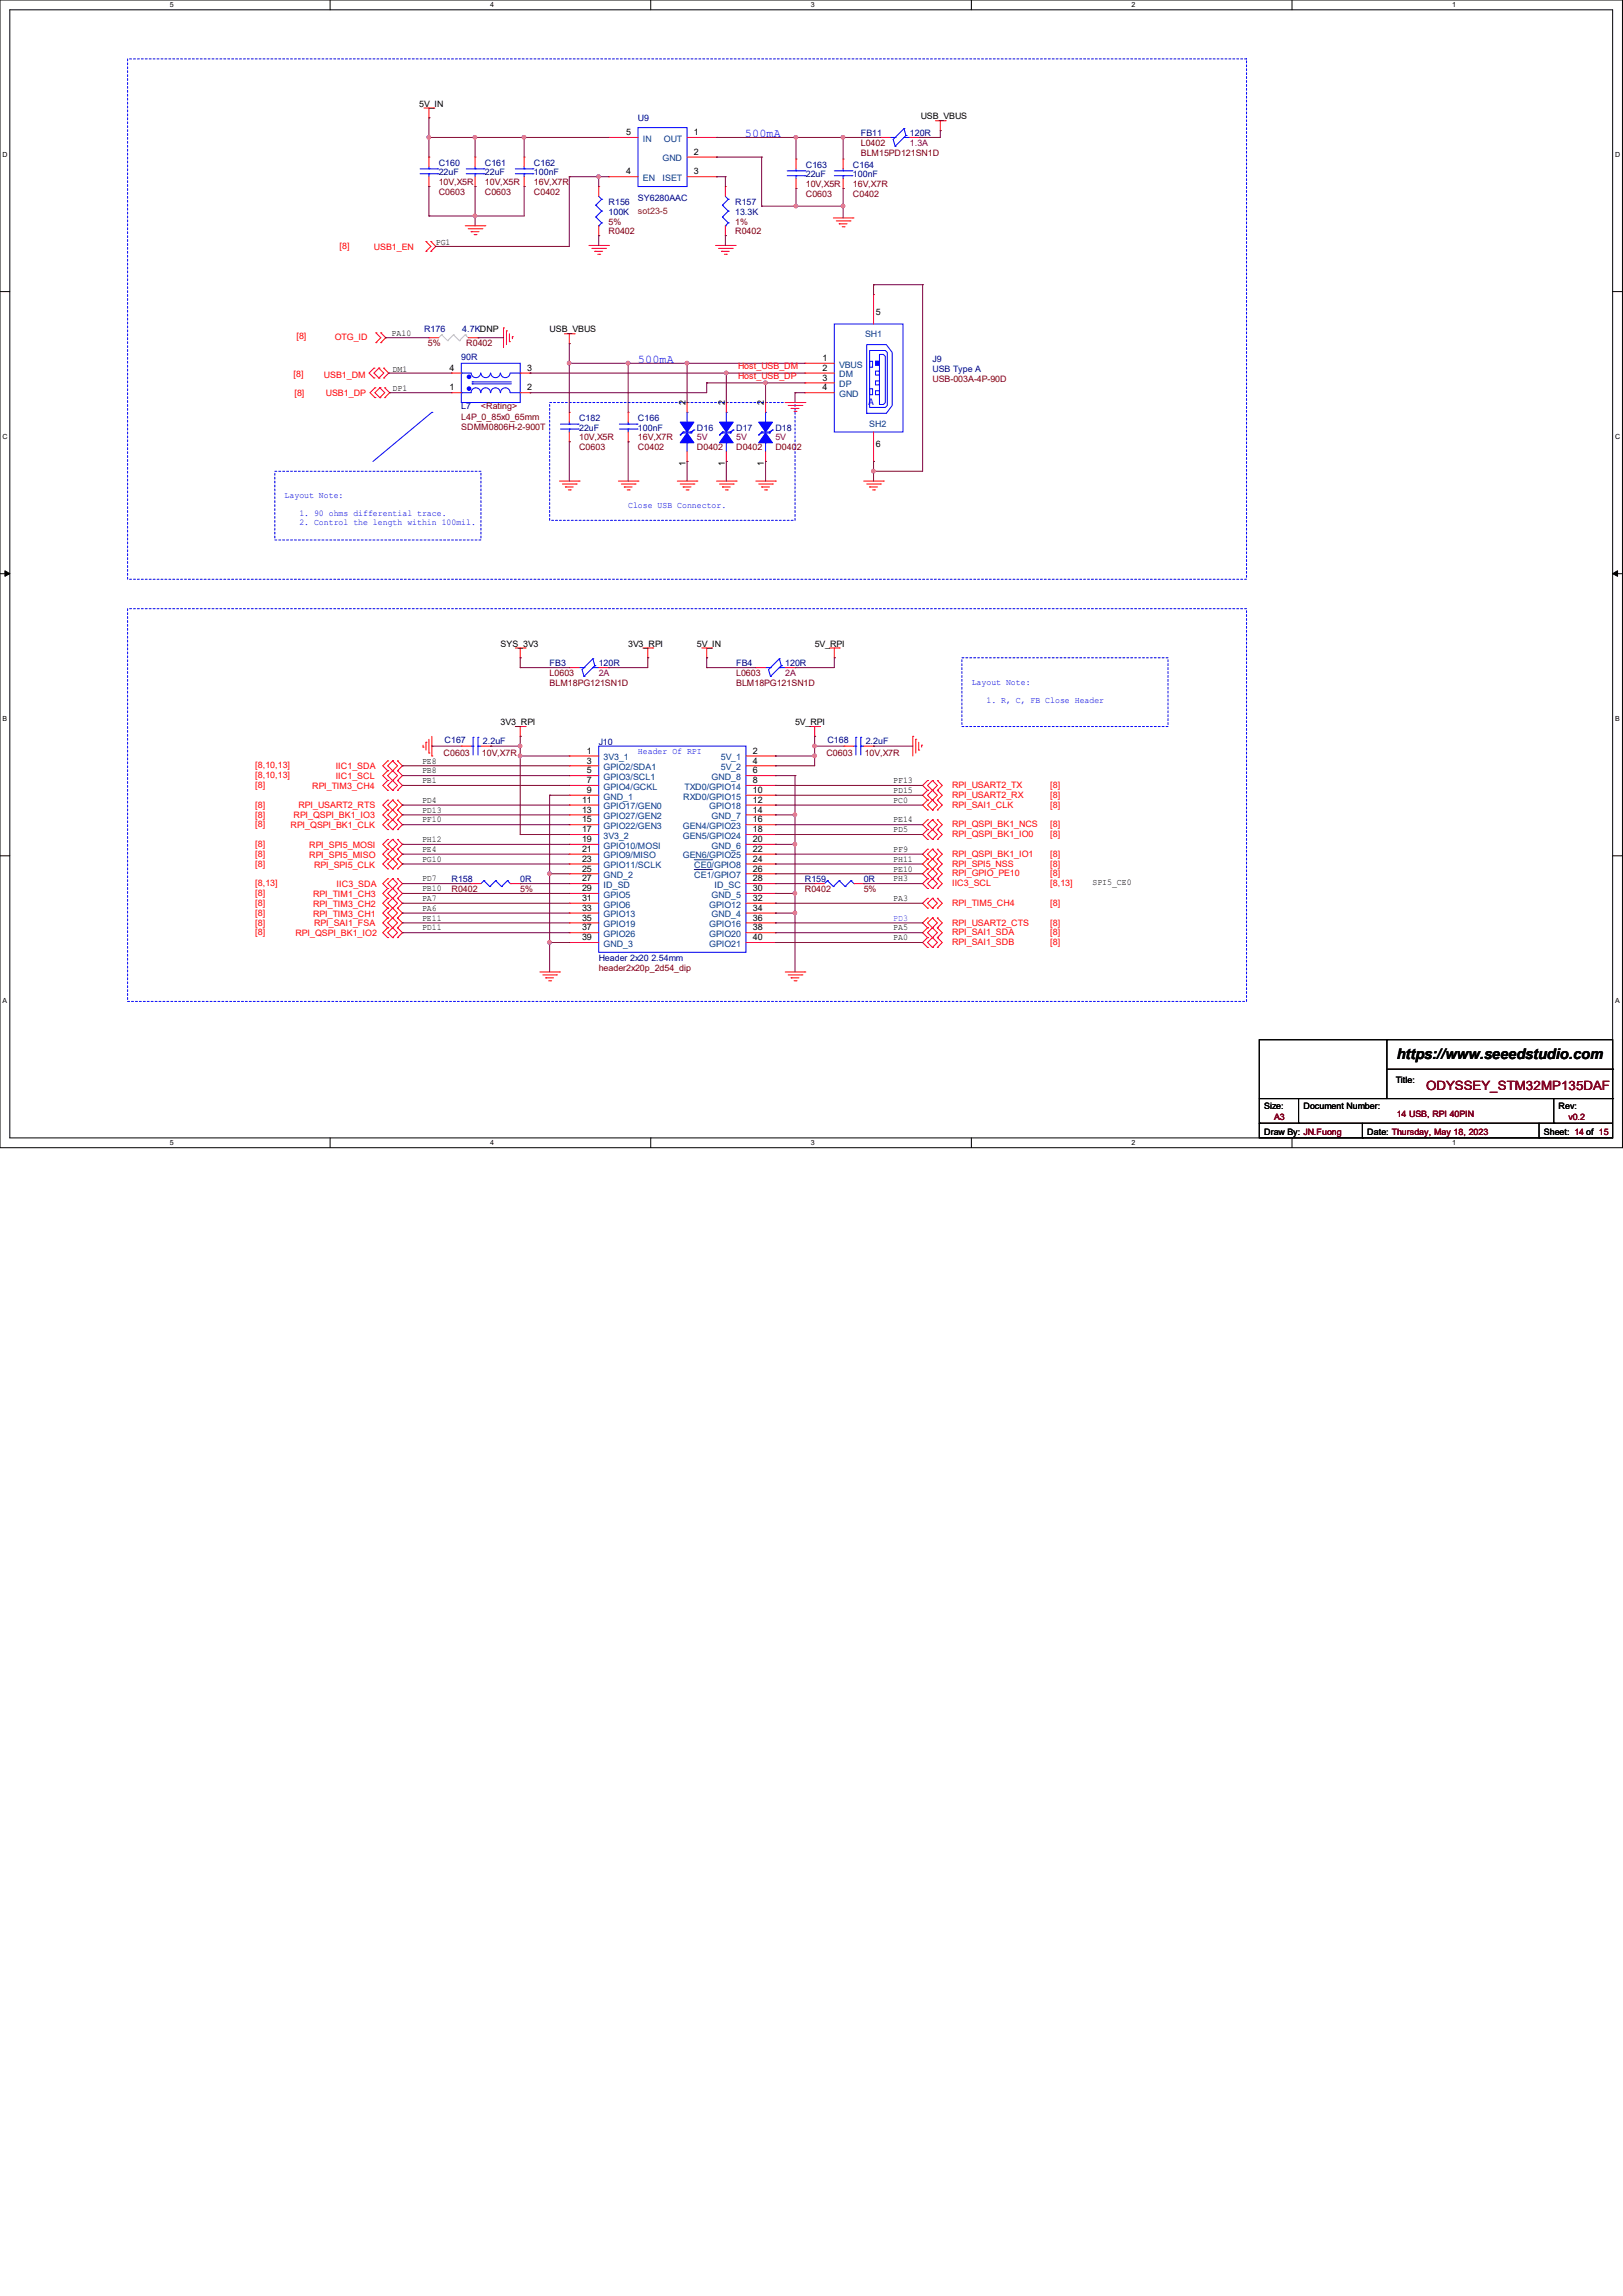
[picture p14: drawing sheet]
<svg xmlns="http://www.w3.org/2000/svg" width="210mm" height="297mm" viewBox="0 0 210 297" stroke-linecap="round" stroke-linejoin="round" font-family="sans-serif">
<defs><g id="words">
<text font-size="1.9" x="180.7" y="137">https://www.seeedstudio.com</text>
<text font-size="1.7" fill="#800000" x="184.5" y="141.1">ODYSSEY_STM32MP135DAF</text>
<g font-size="1.5" fill="#00f">
<text x="96.4" y="17.7">500mA</text>
<text x="82.5" y="46.9">500mA</text>
</g>
<g font-size="1.1">
<text x="54.2" y="13.8">5V_IN</text>
<text x="81" y="17.5">5</text>
<text x="89.8" y="17.5">1</text>
<text x="119.1" y="15.5">USB_VBUS</text>
<text x="81" y="22.6">4</text>
<text x="89.8" y="20">2</text>
<text x="89.8" y="22.6">3</text>
<text x="56.4" y="31.7">PG1</text>
<text x="113.3" y="40.8">5</text>
<text x="50.7" y="43.5">PA10</text>
<text x="58.2" y="48">4</text>
<text x="68.2" y="48">3</text>
<text x="71.1" y="43">USB_VBUS</text>
<text x="106.4" y="46.7">1</text>
<text x="106.4" y="48">2</text>
<text x="50.8" y="48.1">DM1</text>
<text x="50.8" y="50.6">DP1</text>
<text x="58.2" y="50.5">1</text>
<text x="68.2" y="50.5">2</text>
<text x="88.7" y="52.5" transform="rotate(-90 88.7 52.5)">2</text>
<text x="93.8" y="52.5" transform="rotate(-90 93.8 52.5)">2</text>
<text x="98.8" y="52.5" transform="rotate(-90 98.8 52.5)">2</text>
<text x="106.4" y="49.2">3</text>
<text x="106.4" y="50.5">4</text>
<text x="113.3" y="57.9">6</text>
<text x="88.7" y="60.3" transform="rotate(-90 88.7 60.3)">1</text>
<text x="93.8" y="60.3" transform="rotate(-90 93.8 60.3)">1</text>
<text x="98.8" y="60.3" transform="rotate(-90 98.8 60.3)">1</text>
<text x="64.8" y="83.7">SYS_3V3</text>
<text x="81.3" y="83.7">3V3_RPI</text>
<text x="90.2" y="83.7">5V_IN</text>
<text x="105.4" y="83.7">5V_RPI</text>
<text x="64.8" y="93.8">3V3_RPI</text>
<text x="102.9" y="93.8">5V_RPI</text>
<text x="54.6" y="98.8">PE8</text>
<text x="54.6" y="100">PB8</text>
<text x="54.6" y="101.3">PB1</text>
<text x="75.9" y="97.5">1</text>
<text x="75.9" y="98.8">3</text>
<text x="75.9" y="100">5</text>
<text x="75.9" y="101.3">7</text>
<text x="97.4" y="97.5">2</text>
<text x="97.4" y="98.8">4</text>
<text x="97.4" y="100">6</text>
<text x="97.4" y="101.3">8</text>
<text x="115.6" y="101.3">PF13</text>
<text x="54.6" y="103.8">PD4</text>
<text x="54.6" y="105.1">PD13</text>
<text x="54.6" y="106.4">PF10</text>
<text x="75.3" y="103.8">11</text>
<text x="75.3" y="105.1">13</text>
<text x="75.3" y="106.4">15</text>
<text x="75.3" y="107.7">17</text>
<text x="75.9" y="102.6">9</text>
<text x="97.4" y="102.6">10</text>
<text x="97.4" y="103.8">12</text>
<text x="97.4" y="105.1">14</text>
<text x="97.4" y="106.4">16</text>
<text x="97.4" y="107.7">18</text>
<text x="115.6" y="107.7">PD5</text>
<text x="115.6" y="106.4">PE14</text>
<text x="115.6" y="103.8">PC0</text>
<text x="115.6" y="102.6">PD15</text>
<text x="54.6" y="110.2">PE4</text>
<text x="54.6" y="108.9">PH12</text>
<text x="54.6" y="111.5">PG10</text>
<text x="75.3" y="108.9">19</text>
<text x="75.3" y="110.2">21</text>
<text x="75.3" y="111.5">23</text>
<text x="75.3" y="112.7">25</text>
<text x="97.4" y="108.9">20</text>
<text x="97.4" y="110.2">22</text>
<text x="97.4" y="111.5">24</text>
<text x="97.4" y="112.7">26</text>
<text x="115.6" y="110.2">PF9</text>
<text x="115.6" y="111.5">PH11</text>
<text x="115.6" y="112.7">PE10</text>
<text x="54.6" y="119.1">PE11</text>
<text x="54.6" y="114">PD7</text>
<text x="54.6" y="115.3">PB10</text>
<text x="54.6" y="116.5">PA7</text>
<text x="54.6" y="117.8">PA6</text>
<text x="75.3" y="114">27</text>
<text x="75.3" y="115.3">29</text>
<text x="75.3" y="116.5">31</text>
<text x="75.3" y="117.8">33</text>
<text x="75.3" y="119.1">35</text>
<text x="97.4" y="114">28</text>
<text x="97.4" y="115.3">30</text>
<text x="97.4" y="116.5">32</text>
<text x="97.4" y="117.8">34</text>
<text x="97.4" y="119.1">36</text>
<text x="115.6" y="114">PH3</text>
<text x="115.6" y="116.5">PA3</text>
<text x="141.4" y="114.5">SPI5_CE0</text>
<text x="54.6" y="120.4">PD11</text>
<text x="75.3" y="120.4">37</text>
<text x="75.3" y="121.6">39</text>
<text x="97.4" y="120.4">38</text>
<text x="97.4" y="121.6">40</text>
<text x="115.6" y="120.4">PA5</text>
<text x="115.6" y="121.6">PA0</text>
<text x="163.6" y="143.5">Size:</text>
<text x="168.7" y="143.5">Document Number:</text>
<text x="180.6" y="140">Title:</text>
<text x="201.7" y="143.5">Rev:</text>
<text x="163.6" y="146.8">Draw By: JN.Fuong</text>
<text x="176.9" y="146.8">Date: Thursday, May 18, 2023</text>
<text x="199.8" y="146.8">Sheet: 14 of 15</text>
</g>
<g font-size="1.1" fill="#000080">
<text x="82.5" y="15.7">U9</text>
<text x="111.4" y="17.6">FB11</text>
<text x="117.7" y="17.6">120R</text>
<text x="56.8" y="21.4">C160</text>
<text x="56.8" y="22.7">22uF</text>
<text x="62.7" y="21.4">C161</text>
<text x="62.7" y="22.7">22uF</text>
<text x="69.1" y="21.4">C162</text>
<text x="69.1" y="22.7">100nF</text>
<text x="104.3" y="21.7">C163</text>
<text x="104.3" y="22.9">22uF</text>
<text x="110.4" y="21.7">C164</text>
<text x="110.4" y="22.9">100nF</text>
<text x="78.7" y="26.5">R156</text>
<text x="78.7" y="27.8">100K</text>
<text x="82.5" y="26">SY6280AAC</text>
<text x="95.1" y="26.5">R157</text>
<text x="95.1" y="27.8">13.3K</text>
<text x="54.9" y="43">R176</text>
<text x="59.7" y="46.6">90R</text>
<text x="59.8" y="43">4.7KDNP</text>
<text x="120.6" y="46.8">J9</text>
<text x="59.7" y="52.9">L7</text>
<text x="120.6" y="48.1">USB Type A</text>
<text x="74.9" y="54.4">C182</text>
<text x="74.9" y="55.7">22uF</text>
<text x="82.5" y="54.4">C166</text>
<text x="82.5" y="55.7">100nF</text>
<text x="90.2" y="55.7">D16</text>
<text x="95.2" y="55.7">D17</text>
<text x="100.3" y="55.7">D18</text>
<text x="71.1" y="86.2">FB3</text>
<text x="77.5" y="86.2">120R</text>
<text x="95.2" y="86.2">FB4</text>
<text x="101.6" y="86.2">120R</text>
<text x="57.5" y="96.1">C167</text>
<text x="62.5" y="96.2">2.2uF</text>
<text x="77.5" y="96.4">J10</text>
<text x="107.1" y="96.1">C168</text>
<text x="112" y="96.2">2.2uF</text>
<text x="58.4" y="114.1">R158</text>
<text x="67.3" y="114.1">0R</text>
<text x="104.1" y="114.1">R159</text>
<text x="111.8" y="114.1">0R</text>
<text x="77.5" y="124.3">Header 2x20</text>
<text x="84.3" y="124.3">2.54mm</text>
</g>
<g font-size="1.1" fill="#800000">
<text x="56.8" y="24">10V,X5R</text>
<text x="62.7" y="24">10V,X5R</text>
<text x="69.1" y="24">16V,X7R</text>
<text x="111.4" y="18.9">L0402</text>
<text x="111.4" y="20.2">BLM15PD121SN1D</text>
<text x="56.8" y="25.2">C0603</text>
<text x="62.7" y="25.2">C0603</text>
<text x="69.1" y="25.2">C0402</text>
<text x="78.7" y="29">5%</text>
<text x="95.1" y="29">1%</text>
<text x="104.3" y="25.5">C0603</text>
<text x="104.3" y="24.2">10V,X5R</text>
<text x="110.4" y="25.5">C0402</text>
<text x="110.4" y="24.2">16V,X7R</text>
<text x="78.7" y="30.3">R0402</text>
<text x="95.1" y="30.3">R0402</text>
<text x="55.4" y="44.8">5%</text>
<text x="60.3" y="44.8">R0402</text>
<text x="62.2" y="52.9">&lt;Rating&gt;</text>
<text x="120.6" y="49.4">USB-003A-4P-90D</text>
<text x="59.7" y="54.3">L4P_0_85x0_65mm</text>
<text x="59.7" y="55.6">SDMM0806H-2-900T</text>
<text x="74.9" y="58.3">C0603</text>
<text x="74.9" y="57">10V,X5R</text>
<text x="82.5" y="58.3">C0402</text>
<text x="82.5" y="57">16V,X7R</text>
<text x="90.2" y="58.3">D0402</text>
<text x="95.2" y="58.3">D0402</text>
<text x="100.3" y="58.3">D040</text>
<text x="103.1" y="58.3">2</text>
<text x="71.1" y="87.5">L0603</text>
<text x="71.1" y="88.7">BLM18PG121SN1D</text>
<text x="95.2" y="87.5">L0603</text>
<text x="95.2" y="88.7">BLM18PG121SN1D</text>
<text x="57.4" y="97.7">C0603</text>
<text x="62.4" y="97.7">10V,X7R</text>
<text x="106.9" y="97.7">C0603</text>
<text x="111.9" y="97.7">10V,X7R</text>
<text x="58.4" y="115.4">R0402</text>
<text x="67.3" y="115.4">5%</text>
<text x="104.1" y="115.4">R0402</text>
<text x="111.8" y="115.4">5%</text>
<text x="77.5" y="125.6">header2x20p_2d54_dip</text>
<text x="164.8" y="144.9">A3</text>
<text x="180.7" y="144.5">14 USB, RPI 40PIN</text>
<text x="202.9" y="144.9">v0.2</text>
</g>
<g font-size="1.1" fill="#004080">
<text x="83.2" y="23.4">EN</text>
<text x="83.2" y="18.3">IN</text>
<text x="85.7" y="20.9">GND</text>
<text x="85.7" y="23.4">ISET</text>
<text x="85.9" y="18.3">OUT</text>
<text x="108.6" y="47.5">VBUS</text>
<text x="111.9" y="43.6">SH1</text>
<text x="108.6" y="48.8">DM</text>
<text x="108.6" y="50.1">DP</text>
<text x="108.6" y="51.4">GND</text>
<text x="112.5" y="55.3">SH2</text>
<text x="78.1" y="98.3">3V3_1</text>
<text x="78.1" y="99.6">GPIO2/SDA1</text>
<text x="78.1" y="100.9">GPIO3/SCL1</text>
<text x="92.1" y="100.9">GND_8</text>
<text x="93.3" y="98.3">5V_1</text>
<text x="93.3" y="99.6">5V_2</text>
<text x="78.1" y="102.2">GPIO4/GCKL</text>
<text x="78.1" y="103.4">GND_1</text>
<text x="78.1" y="104.7">GPIO17/GEN0</text>
<text x="78.1" y="106">GPIO27/GEN2</text>
<text x="78.1" y="107.2">GPIO22/GEN3</text>
<text x="88.3" y="107.2">GEN4/GPIO23</text>
<text x="88.4" y="103.4">RXD0/GPIO15</text>
<text x="88.6" y="102.2">TXD0/GPIO14</text>
<text x="91.8" y="104.7">GPIO18</text>
<text x="92.1" y="106">GND_7</text>
<text x="78.1" y="108.5">3V3_2</text>
<text x="78.1" y="109.8">GPIO10/MOSI</text>
<text x="78.1" y="111">GPIO9/MISO</text>
<text x="78.1" y="112.3">GPIO11/SCLK</text>
<text x="78.1" y="113.6">GND_2</text>
<text x="88.3" y="108.5">GEN5/GPIO24</text>
<text x="88.3" y="111">GEN6/GPIO25</text>
<text x="89.8" y="112.3">CE0/GPIO8</text>
<text x="89.8" y="113.6">CE1/GPIO7</text>
<text x="92.1" y="109.8">GND_6</text>
<text x="78.1" y="114.9">ID_SD</text>
<text x="78.1" y="116.1">GPIO5</text>
<text x="78.1" y="117.4">GPIO6</text>
<text x="78.1" y="118.7">GPIO13</text>
<text x="78.1" y="119.9">GPIO19</text>
<text x="91.8" y="117.4">GPIO12</text>
<text x="91.8" y="119.9">GPIO16</text>
<text x="92.1" y="116.1">GND_5</text>
<text x="92.1" y="118.7">GND_4</text>
<text x="92.5" y="114.9">ID_SC</text>
<text x="78.1" y="121.2">GPIO26</text>
<text x="78.1" y="122.5">GND_3</text>
<text x="91.8" y="121.2">GPIO20</text>
<text x="91.8" y="122.5">GPIO21</text>
</g>
<g font-size="1.1" fill="#800040">
<text x="117.7" y="18.9">1.3A</text>
<text x="90.2" y="57">5V</text>
<text x="95.2" y="57">5V</text>
<text x="100.3" y="57">5V</text>
<text x="77.5" y="87.5">2A</text>
<text x="101.6" y="87.5">2A</text>
</g>
<text font-size="1.1" fill="#804000" x="82.5" y="27.6">sot23-5</text>
<g font-size="1.1" fill="#f00">
<text x="43.9" y="32.2">[8]</text>
<text x="48.4" y="32.3">USB1_EN</text>
<text x="38.4" y="43.9">[8]</text>
<text x="43.3" y="44">OTG_ID</text>
<text x="95.5" y="47.8">Host_USB_DM</text>
<text x="38" y="48.7">[8]</text>
<text x="38.1" y="51.3">[8]</text>
<text x="41.9" y="48.9">USB1_DM</text>
<text x="42.2" y="51.3">USB1_DP</text>
<text x="95.5" y="49.1">Host_USB_DP</text>
<text x="33" y="99.4">[8,10,13]</text>
<text x="33" y="100.7">[8,10,13]</text>
<text x="33" y="101.9">[8]</text>
<text x="43.4" y="99.5">IIC1_SDA</text>
<text x="43.4" y="100.8">IIC1_SCL</text>
<text x="123.2" y="101.9">RPI_USART2_TX</text>
<text x="135.9" y="101.9">[8]</text>
<text x="33" y="104.5">[8]</text>
<text x="33" y="105.7">[8]</text>
<text x="33" y="107">[8]</text>
<text x="37.6" y="107.1">RPI_QSPI_BK1_CLK</text>
<text x="38" y="105.9">RPI_QSPI_BK1_IO3</text>
<text x="38.6" y="104.5">RPI_USART2_RTS</text>
<text x="40.4" y="102.1">RPI_TIM3_CH4</text>
<text x="123.2" y="103.2">RPI_USART2_RX</text>
<text x="123.2" y="104.5">RPI_SAI1_CLK</text>
<text x="123.2" y="107">RPI_QSPI_BK1_NCS</text>
<text x="135.9" y="103.2">[8]</text>
<text x="135.9" y="104.5">[8]</text>
<text x="135.9" y="107">[8]</text>
<text x="33" y="109.6">[8]</text>
<text x="33" y="110.8">[8]</text>
<text x="33" y="112.1">[8]</text>
<text x="40" y="109.7">RPI_SPI5_MOSI</text>
<text x="40" y="111">RPI_SPI5_MISO</text>
<text x="40.6" y="112.2">RPI_SPI5_CLK</text>
<text x="123.2" y="112.1">RPI_SPI5_NSS</text>
<text x="123.2" y="113.4">RPI_GPIO_PE10</text>
<text x="123.2" y="108.3">RPI_QSPI_BK1_IO0</text>
<text x="123.2" y="110.8">RPI_QSPI_BK1_IO1</text>
<text x="135.9" y="112.1">[8]</text>
<text x="135.9" y="113.4">[8]</text>
<text x="135.9" y="108.3">[8]</text>
<text x="135.9" y="110.8">[8]</text>
<text x="33" y="115.9">[8]</text>
<text x="33" y="117.2">[8]</text>
<text x="33" y="118.4">[8]</text>
<text x="33" y="119.7">[8]</text>
<text x="33" y="114.6">[8,13]</text>
<text x="40.5" y="116">RPI_TIM1_CH3</text>
<text x="40.5" y="117.3">RPI_TIM3_CH2</text>
<text x="40.5" y="118.6">RPI_TIM3_CH1</text>
<text x="40.6" y="119.8">RPI_SAI1_FSA</text>
<text x="43.6" y="114.8">IIC3_SDA</text>
<text x="123.2" y="117.2">RPI_TIM5_CH4</text>
<text x="123.2" y="119.7">RPI_USART2_CTS</text>
<text x="123.2" y="114.6">IIC3_SCL</text>
<text x="135.9" y="117.2">[8]</text>
<text x="135.9" y="119.7">[8]</text>
<text x="135.9" y="114.6">[8,13]</text>
<text x="33" y="121">[8]</text>
<text x="38.2" y="121.1">RPI_QSPI_BK1_IO2</text>
<text x="123.2" y="121">RPI_SAI1_SDA</text>
<text x="123.2" y="122.3">RPI_SAI1_SDB</text>
<text x="135.9" y="121">[8]</text>
<text x="135.9" y="122.3">[8]</text>
</g>
<g font-size="1.1" fill="#00f">
<text x="112.4" y="52.5">A</text>
<text x="36.8" y="64.5">Layout Note:</text>
<text x="81.3" y="65.7">Close USB Connector.</text>
<text x="38.7" y="66.8">1. 90 ohms differential trace.</text>
<text x="38.7" y="67.9">2. Control the length within 100mil.</text>
<text x="125.7" y="88.6">Layout Note:</text>
<text x="127.6" y="90.9">1. R, C, FB Close Header</text>
<text x="82.5" y="97.5">Header Of RPI</text>
</g>
<text font-size="1.1" fill="#8000ff" x="115.6" y="119.1">PD3</text>
<g font-size=".9">
<text x="22" y=".9">5</text>
<text x="63.4" y=".9">4</text>
<text x="104.9" y=".9">3</text>
<text x="146.4" y=".9">2</text>
<text x="187.9" y=".9">1</text>
<text x=".3" y="20.3">D</text>
<text x="209" y="20.3">D</text>
<text x=".3" y="56.7">C</text>
<text x="209" y="56.7">C</text>
<text x=".3" y="93.2">B</text>
<text x="209" y="93.2">B</text>
<text x=".3" y="129.7">A</text>
<text x="209" y="129.7">A</text>
<text x="22" y="148.1">5</text>
<text x="63.4" y="148.1">4</text>
<text x="104.9" y="148.1">3</text>
<text x="146.4" y="148.1">2</text>
<text x="187.9" y="148.1">1</text>
</g>
</g></defs>
<g fill="none" stroke="#000" stroke-width=".13">
<path d="M0 0h209.9v148.5h-209.9zM1.3 1.3h207.4v145.9h-207.4zM42.7 0v1.3M84.2 0v1.3M125.7 0v1.3M167.2 0v1.3M0 37.7h1.3M208.7 37.7h1.2M0 74.2h1.3M.6 73.8l.7 .4-.7 .3zM208.7 74.2l.6-.4v.7zM208.7 74.2h1.2"/>
<path d="M0 110.7h1.3M208.7 110.7h1.2M162.9 134.5h45.8v12.7h-45.8zM179.5 134.5h.1M179.5 134.5v7.6M179.5 138.3h29.2M208.7 138.3h.1M42.7 147.2v1.3M84.2 147.2v1.3M125.7 147.2v1.3M162.9 145.3h.1M162.9 145.3h45.8"/>
<path d="M162.9 142.1h45.8M167.2 147.2v1.3M168 145.3h.1M168 142.1v3.2M176.3 147.2h.1M176.3 145.3v1.9M199.1 147.2h.1M199.1 145.3v1.9M201 145.3h.1M201 142.1v3.2M208.7 142.1h.1"/>
</g>
<path d="M.6 73.8l.7 .4-.7 .3zM208.7 74.2l.6-.4v.7z" fill="#000"/>
<g fill="none" stroke="#00f" stroke-width=".13">
<path d="M115.2 17.8h.6M115.8 18.9h.1M115.8 17.8h.1M117 16.6h.1M117 17.8h.1M117 16.6l-1.4 1.4 .2 .9M117 17.8h.7M117 16.6l.2 .9M117.2 17.5h.1M117.2 17.5l-1.4 1.4M60.3 21.8h2.3M60.3 22.5h2.3"/>
<path d="M61.5 22.5h.1M61.5 21.8h.1M61.5 21.6v.2M61.5 22.5v.4M62.6 21.8h.1M62.6 22.5h.1M77.1 26.5h.1M77.1 28.1h.1M77.1 26.5l.8 .8M77.1 28.1l.8 .7M77.5 29.2h.1M77.5 25.4l.4 .4"/>
<path d="M77.9 25.8h.1M77.9 27.3h.1M77.9 28.8h.1M77.9 25.8l-.8 .7M77.9 27.3l-.8 .8M77.9 28.8l-.4 .4M93.5 26.5h.1M93.5 28.1h.1M93.5 26.5l.7 .8M93.5 28.1l.7 .7M93.9 29.2h.1M93.9 25.4l.3 .4"/>
<path d="M94.2 25.8h.1M94.2 27.3h.1M94.2 28.8h.1M94.2 25.8l-.7 .7M94.2 27.3l-.7 .8M94.2 28.8l-.3 .4M55.9 53.3h.1M55.9 53.3l-7.6 6.4M107.9 41.9h8.9v14h-8.9zM112.5 50.3h.4v.8h-.4zM112.5 46.7h.4v.8h-.4zM113.3 49.3h.5v.5h-.5z"/>
<path d="M113.3 48h.5v.5h-.5zM113.3 46.7h.5v.5h-.5zM61 96.5h.2M61.2 95.4h.1M61.2 96.5h.1M61.2 95.4v2.3M61.8 96.5h.1M61.8 95.4h.1M61.8 96.5h.4M61.8 95.4v2.3M77.5 96.5h19v26.7h-19zM99.1 86.4h.6"/>
<path d="M99.7 87.5h.1M99.7 86.4h.1M100.8 85.2h.1M100.8 86.4h.1M100.8 85.2l-1.4 1.4 .3 .9M100.8 86.4h.8M100.8 85.2l.3 .9M101.1 86.1h.1M101.1 86.1l-1.4 1.4M110.5 96.5h.2M110.7 95.4h.1M110.7 96.5h.1"/>
<path d="M110.7 95.4v2.3M111.4 96.5h.1M111.4 95.4h.1M111.4 96.5h.4M111.4 95.4v2.3"/>
</g>
<path d="M16.5 7.6h144.8v67.3h-144.8zM71.1 52.1h31.8v15.2h-31.8zM16.5 78.7h144.8v50.8h-144.8zM35.6 61h26.6v8.8h-26.6zM124.5 85.1h26.6v8.9h-26.6z" fill="none" stroke="#00f" stroke-width=".13" stroke-dasharray=".3 .3"/>
<g fill="none" stroke="#f00" stroke-width=".13">
<path d="M54.9 14h1.2M55.5 15.2h.1M55.5 14v1.2M56.1 14h.1M113.9 17.8h.1M113.9 17.8h1.3M117.7 17.8h1.3M119 17.8h.1M121 15.6h1.3M121.7 16.9h.1M121.7 15.6v1.3M122.3 15.6h.1"/>
<path d="M55.1 32.5h.1M55.1 31.2h.1M55.1 31.2l.7 .7-.7 .6M55.8 31.2h.1M55.8 32.5h.1M55.8 31.2l.6 .7-.6 .6M60.2 29.2h2.5M60.6 29.6h1.8M61 30h.1M61 30h1M61.3 30.4h.3M61.5 20.3h.1"/>
<path d="M61.5 24.1h.1M61.5 20.3v1.3M61.5 22.9v1.2M61.6 30.4h.1M62.4 29.6h.1M62.7 29.2h.1M76.2 31.8h2.5M76.6 32.1h1.8M77 32.5h.1M77 32.5h1M77.3 32.9h.3M77.5 24.1h.1"/>
<path d="M77.5 30.5h.1M77.5 24.1v1.3M77.5 29.2v1.3M77.6 32.9h.1M78.4 32.1h.1M78.7 31.8h.1M92.6 31.8h2.5M93 32.1h1.7M93.3 32.5h.1M93.3 32.5h1.1M93.7 32.9h.3M93.9 24.1h.1"/>
<path d="M93.9 30.5h.1M93.9 24.1v1.3M93.9 29.2v1.3M94 32.9h.1M94.7 32.1h.1M95.1 31.8h.1M107.8 28.2h2.6M108.2 28.6h1.8M108.6 29h.1M108.6 29h1M109 29.3h.2M109.2 29.3h.1"/>
<path d="M110 28.6h.1M110.4 28.2h.1M48.4 47.6h.1M48.4 48.9h.1M48.4 47.6l-.6 .7 .6 .6M48.5 50.2h.1M48.5 51.4h.1M48.5 50.2l-.6 .6 .6 .6M48.6 44.3h.1M48.6 43.1h.1M48.6 43.1l.7 .6-.7 .6M49 48.9h.1"/>
<path d="M49 47.6h.1M49 47.6l-.6 .7 .6 .6M49 47.6l.7 .7-.7 .6M49.1 51.4h.1M49.1 50.2h.1M49.1 50.2l-.6 .6 .6 .6M49.1 50.2l.7 .6-.7 .6M49.3 43.1h.1M49.3 44.3h.1M49.3 43.1l.6 .6-.6 .6M49.7 47.6h.1M49.7 48.9h.1"/>
<path d="M49.7 47.6l.6 .7-.6 .6M49.8 50.2h.1M49.8 51.4h.1M49.8 50.2l.6 .6-.6 .6M55.5 43.7h.1M55.5 43.7h1.3M60.6 43.7h1.2M61.8 43.7h.1M65.2 42.4h.1M65.2 42.4v2.6M65.5 42.8h.1M65.5 42.8v1.8"/>
<path d="M65.9 44.2h.1M65.9 43.2v1M66.3 43.6h.1M66.3 43.6v.2M73 43.2h1.3M73.7 44.4h.1M73.7 43.2v1.2M74.3 43.2h.1M101.6 52.1h2.5M102 52.5h1.8M102.4 52.8h.1M102.4 52.8h1"/>
<path d="M102.7 53.2h.3M103 53.2h.1M103.8 52.5h.1M104.1 52.1h.1M72.4 62.2h2.5M72.8 62.6h1.7M73.2 63h.1M73.2 63h1M73.5 63.4h.3M73.8 63.4h.1M74.5 62.6h.1M74.9 62.2h.1"/>
<path d="M80 62.2h2.5M80.4 62.6h1.8M80.8 63h.1M80.8 63h1M81.2 63.4h.2M81.4 63.4h.1M82.2 62.6h.1M82.5 62.2h.1M87.6 62.2h2.6M88 62.6h1.8M88.4 63h.1M88.4 63h1"/>
<path d="M88.8 63.4h.2M89 63.4h.1M89.8 62.6h.1M90.2 62.2h.1M92.7 62.2h2.5M93.1 62.6h1.8M93.5 63h.1M93.5 63h1M93.9 63.4h.2M94.1 63.4h.1M94.9 62.6h.1M95.2 62.2h.1"/>
<path d="M97.8 62.2h2.5M98.2 62.6h1.7M98.6 63h.1M98.6 63h1M98.9 63.4h.3M99.2 63.4h.1M99.9 62.6h.1M100.3 62.2h.1M111.8 62.2h2.5M112.1 62.6h1.8M112.5 63h.1M112.5 63h1"/>
<path d="M112.9 63.4h.3M113.2 63.4h.1M113.9 62.6h.1M114.3 62.2h.1M50.2 99.7h.1M50.2 98.4h.1M50.2 98.4l-.7 .7 .7 .6M50.2 99.7l-.7 .6 .7 .7M50.8 98.4h.1M50.8 99.7h.1M50.8 98.4l.6 .7-1.2 1.2 1.2 1.3-.6 .6M50.8 98.4l-.6 .7 1.2 1.2-1.2 1.3 .6 .6"/>
<path d="M51.4 99.7h.1M51.4 98.4h.1M51.4 98.4l.7 .7-.7 .6M51.4 99.7l.7 .6-.7 .7M54.7 96.6h.1M54.7 96.4v.2M55.1 96h.1M55.1 96v1M55.5 97.4h.1M55.5 95.6v1.8M55.9 97.8h.1M55.9 95.2v2.6"/>
<path d="M59.7 96.5h.1M59.7 96.5h1.3M62.2 96.5h1.3M63.5 96.5h.1M66.7 83.8h1.2M66.7 94h1.2M67.3 85.1h.1M67.3 95.2h.1M67.3 83.8v1.3M67.3 94v1.2M67.9 83.8h.1M67.9 94h.1"/>
<path d="M73.7 97.8h.1M73.7 99.1h.1M73.7 97.8h3.8M73.7 99.1h3.8M83.2 83.8h1.3M83.8 85.1h.1M83.8 83.8v1.3M84.5 83.8h.1M90.8 83.8h1.3M91.4 85.1h.1M91.4 83.8v1.3M92.1 83.8h.1"/>
<path d="M96.5 97.8h3.8M96.5 99.1h3.8M97.8 86.4h.1M97.8 86.4h1.3M100.3 97.8h.1M100.3 99.1h.1M101.6 86.4h1.3M102.9 86.4h.1M104.8 94h1.2M105.4 95.2h.1M105.4 94v1.2M106 94h.1"/>
<path d="M107.3 83.8h1.3M107.9 85.1h.1M107.9 83.8v1.3M108.6 83.8h.1M109.2 96.5h.1M109.2 96.5h1.3M111.8 96.5h1.2M113 96.5h.1M118.1 95.2h.1M118.1 95.2v2.6M118.5 95.6h.1M118.5 95.6v1.8"/>
<path d="M118.9 97h.1M118.9 96v1M119.3 96.4h.1M119.3 96.4v.2M50.2 101h.1M50.2 102.2h.1M50.2 104.8h.1M50.2 103.5h.1M50.2 106h.1M50.2 107.3h.1M50.2 109.9h.1M50.2 108.6h.1"/>
<path d="M50.2 111.1h.1M50.2 112.4h.1M50.2 116.2h.1M50.2 114.9h.1M50.2 117.5h.1M50.2 118.7h.1M50.2 113.7h.1M50.2 101l-.7 .6 .7 .6M50.2 103.5l-.7 .6 .7 .7M50.2 106l-.7 .7 .7 .6M50.2 104.8l-.7 .6 .7 .6M50.2 108.6l-.7 .6 .7 .7"/>
<path d="M50.2 109.9l-.7 .6 .7 .6M50.2 113.7l-.7 .6 .7 .6M50.2 111.1l-.7 .7 .7 .6M50.2 117.5l-.7 .6 .7 .6M50.2 114.9l-.7 .7 .7 .6M50.2 118.7l-.7 .7 .7 .6M50.2 116.2l-.7 .6 .7 .7M50.8 101h.1M50.8 102.2h.1M50.8 103.5h.1M50.8 104.8h.1M50.8 106h.1"/>
<path d="M50.8 107.3h.1M50.8 108.6h.1M50.8 109.9h.1M50.8 111.1h.1M50.8 112.4h.1M50.8 114.9h.1M50.8 116.2h.1M50.8 117.5h.1M50.8 118.7h.1M50.8 113.7h.1M50.8 103.5l.6 .6-1.2 1.3 1.2 1.3-.6 .6M50.8 103.5l-.6 .6 1.2 1.3-1.2 1.3 .6 .6"/>
<path d="M50.8 108.6l.6 .6-1.2 1.3 1.2 1.3-.6 .6M50.8 108.6l-.6 .6 1.2 1.3-1.2 1.3 .6 .6M50.8 113.7l-.6 .6 1.2 1.3-1.2 1.2 1.2 1.3-1.2 1.3 1.2 1.2-.6 .7M50.8 113.7l.6 .6-1.2 1.3 1.2 1.2-1.2 1.3 1.2 1.3-1.2 1.2 .6 .7M51.4 101h.1M51.4 102.2h.1M51.4 104.8h.1M51.4 103.5h.1M51.4 106h.1M51.4 107.3h.1M51.4 109.9h.1M51.4 108.6h.1"/>
<path d="M51.4 111.1h.1M51.4 112.4h.1M51.4 116.2h.1M51.4 114.9h.1M51.4 117.5h.1M51.4 118.7h.1M51.4 113.7h.1M51.4 101l.7 .6-.7 .6M51.4 103.5l.7 .6-.7 .7M51.4 104.8l.7 .6-.7 .6M51.4 106l.7 .7-.7 .6M51.4 108.6l.7 .6-.7 .7"/>
<path d="M51.4 111.1l.7 .7-.7 .6M51.4 109.9l.7 .6-.7 .6M51.4 113.7l.7 .6-.7 .6M51.4 114.9l.7 .7-.7 .6M51.4 117.5l.7 .6-.7 .6M51.4 116.2l.7 .6-.7 .7M51.4 118.7l.7 .7-.7 .6M73.7 100.3h.1M73.7 101.6h.1M73.7 102.9h.1M73.7 104.1h.1M73.7 105.4h.1"/>
<path d="M73.7 106.7h.1M73.7 107.9h.1M73.7 109.2h.1M73.7 110.5h.1M73.7 111.8h.1M73.7 113h.1M73.7 114.3h.1M73.7 115.6h.1M73.7 116.8h.1M73.7 118.1h.1M73.7 119.4h.1M73.7 100.3h3.8"/>
<path d="M73.7 101.6h3.8M73.7 102.9h3.8M73.7 104.1h3.8M73.7 105.4h3.8M73.7 106.7h3.8M73.7 107.9h3.8M73.7 109.2h3.8M73.7 110.5h3.8M73.7 111.8h3.8M73.7 113h3.8M73.7 114.3h3.8M73.7 115.6h3.8"/>
<path d="M73.7 116.8h3.8M73.7 118.1h3.8M73.7 119.4h3.8M96.5 100.3h3.8M96.5 101.6h3.8M96.5 102.9h3.8M96.5 104.1h3.8M96.5 105.4h3.8M96.5 106.7h3.8M96.5 107.9h3.8M96.5 109.2h3.8M96.5 110.5h3.8"/>
<path d="M96.5 111.8h3.8M96.5 113h3.8M96.5 114.3h3.8M96.5 115.6h3.8M96.5 116.8h3.8M96.5 118.1h3.8M96.5 119.4h3.8M100.3 100.3h.1M100.3 101.6h.1M100.3 102.9h.1M100.3 104.1h.1M100.3 105.4h.1"/>
<path d="M100.3 106.7h.1M100.3 107.9h.1M100.3 109.2h.1M100.3 110.5h.1M100.3 111.8h.1M100.3 113h.1M100.3 114.3h.1M100.3 115.6h.1M100.3 116.8h.1M100.3 118.1h.1M100.3 119.4h.1M120 101h.1"/>
<path d="M120 102.2h.1M120 103.5h.1M120 104.8h.1M120 111.1h.1M120 112.4h.1M120 113.7h.1M120 116.2h.1M120 117.5h.1M120 118.7h.1M120 114.9h.1M120 106h.1M120 107.3h.1"/>
<path d="M120 108.6h.1M120 109.9h.1M120 101l-.6 .6 .6 .6M120 103.5l-.6 .6 .6 .7M120 102.2l-.6 .7 .6 .6M120 106l-.6 .7 .6 .6M120 111.1l-.6 .7 .6 .6M120 113.7l-.6 .6 .6 .6M120 112.4l-.6 .6 .6 .7M120 109.9l-.6 .6 .6 .6M120 116.2l-.6 .6 .6 .7M120 118.7l-.6 .7 .6 .6"/>
<path d="M120 107.3l-.6 .6 .6 .7M120.6 102.2h.1M120.6 101h.1M120.6 103.5h.1M120.6 104.8h.1M120.6 112.4h.1M120.6 111.1h.1M120.6 113.7h.1M120.6 117.5h.1M120.6 116.2h.1M120.6 118.7h.1M120.6 114.9h.1"/>
<path d="M120.6 107.3h.1M120.6 106h.1M120.6 108.6h.1M120.6 109.9h.1M120.6 101l-.6 .6 1.3 1.3-1.3 1.2 .6 .7M120.6 101l.7 .6-1.3 1.3 1.3 1.2-.7 .7M120.6 109.9l.7 .6-1.3 1.3 1.3 1.2-1.3 1.3 .6 .6M120.6 109.9l-.6 .6 1.3 1.3-1.3 1.2 1.3 1.3-.7 .6M120.6 116.2l-.6 .6 .6 .7M120.6 116.2l.7 .6-.7 .7M120.6 118.7l-.6 .7 1.3 1.2-1.3 1.3 .6 .7M120.6 118.7l.7 .7-1.3 1.2 1.3 1.3-.7 .7"/>
<path d="M120.6 106l-.6 .7 1.3 1.2-.7 .7M120.6 106l.7 .7-1.3 1.2 .6 .7M121.3 101h.1M121.3 102.2h.1M121.3 103.5h.1M121.3 104.8h.1M121.3 111.1h.1M121.3 112.4h.1M121.3 113.7h.1M121.3 116.2h.1M121.3 117.5h.1M121.3 118.7h.1"/>
<path d="M121.3 114.9h.1M121.3 106h.1M121.3 107.3h.1M121.3 108.6h.1M121.3 109.9h.1M121.3 103.5l.6 .6-.6 .7M121.3 101l.6 .6-.6 .6M121.3 102.2l.6 .7-.6 .6M121.3 106l.6 .7-.6 .6M121.3 113.7l.6 .6-.6 .6M121.3 111.1l.6 .7-.6 .6M121.3 109.9l.6 .6-.6 .6"/>
<path d="M121.3 112.4l.6 .6-.6 .7M121.3 118.7l.6 .7-.6 .6M121.3 116.2l.6 .6-.6 .7M121.3 107.3l.6 .6-.6 .7M50.2 120h.1M50.2 121.3h.1M50.2 120l-.7 .6 .7 .7M50.8 120h.1M50.8 121.3h.1M51.4 120h.1M51.4 121.3h.1M51.4 120l.7 .6-.7 .7"/>
<path d="M69.8 125.7h2.6M70.2 126.1h1.8M70.6 126.5h.1M70.6 126.5h1M71 126.9h.2M71.2 126.9h.1M72 126.1h.1M72.4 125.7h.1M73.7 120.6h.1M73.7 121.9h.1M73.7 120.6h3.8M73.7 121.9h3.8"/>
<path d="M96.5 120.6h3.8M96.5 121.9h3.8M100.3 120.6h.1M100.3 121.9h.1M101.6 125.7h2.5M102 126.1h1.8M102.4 126.5h.1M102.4 126.5h1M102.7 126.9h.3M103 126.9h.1M103.8 126.1h.1M104.1 125.7h.1"/>
<path d="M120 120h.1M120 121.3h.1M120 122.6h.1M120 121.3l-.6 .6 .6 .7M120 120l-.6 .6 .6 .7M120.6 120h.1M120.6 121.3h.1M120.6 122.6h.1M121.3 120h.1M121.3 121.3h.1M121.3 122.6h.1M121.3 121.3l.6 .6-.6 .7"/>
<path d="M121.3 120l.6 .6-.6 .7"/>
</g>
<path d="M57.1 43.3h.1M57.1 43.3l-.3 .4M57.1 43.3l.8 .8M57.9 44.1h.1M58.7 43.3h.1M58.7 43.3l-.8 .8M58.7 43.3l.7 .8M59.4 44.1h.1M60.2 43.3h.1M60.2 43.3l-.8 .8M60.2 43.3l.4 .4M60.6 43.7h.1" fill="none" stroke="#c0c0c0" stroke-width=".13"/>
<path d="M89.8 111.2h2.3M89.8 112.5h2.3M92.1 111.2h.1M92.1 112.5h.1" fill="none" stroke="#004080" stroke-width=".13"/>
<path d="M113.3 46.7h.5v.5h-.5z" fill-rule="evenodd" fill="#00f"/>
<g fill="none" stroke="#00f" stroke-width=".13">
<path d="M61.1 49.7h.1M61.1 49.4h.1M61.1 49.7h5.1M61.1 49.4h5.1M62.2 50.8a.61 .61 0 0 0-.6-.6 .61 .61 0 0 0-.6 .6M62.2 48.3a.61 .61 0 0 1-.6 .6 .61 .61 0 0 1-.6-.6M63.5 50.8a.61 .61 0 0 0-.7-.6 .61 .61 0 0 0-.6 .6M63.5 48.3a.61 .61 0 0 1-.7 .6 .61 .61 0 0 1-.6-.6M64.7 50.8a.61 .61 0 0 0-.6-.6 .61 .61 0 0 0-.6 .6M64.7 48.3a.61 .61 0 0 1-.6 .6 .61 .61 0 0 1-.6-.6M66 50.8a.61 .61 0 0 0-.6-.6 .61 .61 0 0 0-.6 .6M66 48.3a.61 .61 0 0 1-.6 .6 .61 .61 0 0 1-.6-.6"/>
<path d="M112.1 53.5h.1M112.1 44.6h2.6l.7 1v6.9l-.7 1h-2.6zM112.5 45.3h2.1l.2 .3v6.9l-.2 .2h-2.1zM113.3 46.7h.5v.5h-.5zM113.3 50.5h.5v.6h-.5zM113.8 45.8h.5l.3 .3v6l-.3 .2h-.5zM107.1 113.9h.1M107.1 113.9l-.4 .4M107.1 113.9l.7 .8M107.8 114.7h.1M108.6 113.9h.1M108.6 113.9l-.8 .8"/>
<path d="M108.6 113.9l.7 .8M109.3 114.7h.1M110.1 113.9h.1M110.1 113.9l-.8 .8M110.1 113.9l.4 .4M110.5 114.3h.1"/>
</g>
<g fill="none" stroke="#f00" stroke-width=".13">
<path d="M113 38.1h.1M113 38.1v3.8M104.1 47h.1M104.1 48.3h.1M104.1 49.5h.1M104.1 50.8h.1M104.1 47h3.8M104.1 48.3h3.8M104.1 49.5h3.8M104.1 50.8h3.8M113 59.7h.1M113 55.9v3.8"/>
<path d="M105.4 114.3h.1M105.4 114.3h1.3M110.5 114.3h1.3M111.8 114.3h.1"/>
</g>
<circle cx="60.7" cy="50.3" r=".23" fill="#00f"/>
<circle cx="60.7" cy="50.3" r=".23" fill="none" stroke="#00f" stroke-width=".13"/>
<circle cx="60.7" cy="48.7" r=".23" fill="#00f"/>
<g fill="none" stroke="#00f" stroke-width=".13">
<path d="M59.7 47h7.6v5.1h-7.6zM59.7 50.8h.1M59.7 48.3h.1M59.7 50.8h1.3M59.7 48.3h1.3M66 50.8h1.3M66 48.3h1.3M67.3 50.8h.1M67.3 48.3h.1"/>
<circle cx="60.7" cy="48.7" r=".23"/>
</g>
<path d="M58.4 50.8h.1M58.4 48.3h.1M58.4 50.8h1.3M58.4 48.3h1.3M67.3 50.8h1.3M67.3 48.3h1.3M68.6 50.8h.1M68.6 48.3h.1" fill="none" stroke="#f00" stroke-width=".13"/>
<path d="M99.1 56l.8 1.3h-1.7z" fill-rule="evenodd" fill="#00f"/>
<path d="M99.1 56l.8 1.3h-1.7z" fill="none" stroke="#00f" stroke-width=".13"/>
<path d="M98.2 54.6h1.7l-.8 1.3z" fill-rule="evenodd" fill="#00f"/>
<g fill="none" stroke="#00f" stroke-width=".13">
<path d="M101.9 22.1h2.2M101.9 22.7h2.2M103 22.7h.1M103 22.1h.1M103 21.8v.3M103 22.7v.4M104.1 22.1h.1M104.1 22.7h.1M72.5 54.9h2.3M72.5 55.5h2.3M73.7 55.5h.1M73.7 54.9h.1"/>
<path d="M73.7 54.6v.3M73.7 55.5v.4M74.8 54.9h.1M74.8 55.5h.1M98.2 54.6h1.7l-.8 1.3zM98.2 56.3h.1M98.6 55.9h.1M98.6 55.9h1M98.6 55.9l-.4 .4M99.1 53.3h.1M99.1 57.3h.1M99.1 53.3v1.3"/>
<path d="M99.1 57.3v1.1M99.6 55.9h.1M99.6 56h.1M99.6 56h-1l-.4 .3M99.9 55.6h.1M99.9 55.6l-.3 .3M99.9 55.6l-.3 .4"/>
</g>
<path d="M103 20.6h.1M103 24.4h.1M103 20.6v1.2M103 23.1v1.3M73.7 53.3h.1M73.7 57.1h.1M73.7 53.3v1.3M73.7 55.9v1.2M99.1 52.1h.1M99.1 59.7h.1M99.1 52.1v1.2M99.1 58.4v1.3" fill="none" stroke="#f00" stroke-width=".13"/>
<path d="M94 56l.9 1.3h-1.8z" fill-rule="evenodd" fill="#00f"/>
<path d="M94 56l.9 1.3h-1.8z" fill="none" stroke="#00f" stroke-width=".13"/>
<path d="M93.1 54.6h1.8l-.9 1.3z" fill-rule="evenodd" fill="#00f"/>
<g fill="none" stroke="#00f" stroke-width=".13">
<path d="M93.1 54.6h1.8l-.9 1.3zM93.1 56.3h.1M93.5 55.9h.1M93.5 55.9h1M93.5 55.9l-.4 .4M94 53.3h.1M94 57.3h.1M94 53.3v1.3M94 57.3v1.1M94.5 55.9h.1M94.5 56h.1M94.5 56h-1l-.4 .3"/>
<path d="M94.9 55.6h.1M94.9 55.6l-.4 .3M94.9 55.6l-.4 .4M74.9 86.4h.7M75.6 87.5h.1M75.6 86.4h.1M76.7 85.2h.1M76.7 86.4h.1M76.7 85.2l-1.4 1.4 .3 .9M76.7 86.4h.8M76.7 85.2l.3 .9M77 86.1h.1"/>
<path d="M77 86.1l-1.4 1.4M62.6 113.9h.1M62.6 113.9l-.4 .4M62.6 113.9l.8 .8M63.4 114.7h.1M64.1 113.9h.1M64.1 113.9l-.7 .8M64.1 113.9l.8 .8M64.9 114.7h.1M65.7 113.9h.1M65.7 113.9l-.8 .8M65.7 113.9l.3 .4"/>
<path d="M66 114.3h.1"/>
</g>
<path d="M94 52.1h.1M94 59.7h.1M94 52.1v1.2M94 58.4v1.3M73.7 86.4h.1M73.7 86.4h1.2M77.5 86.4h1.2M78.7 86.4h.1M61 114.3h.1M61 114.3h1.2M66 114.3h1.3M67.3 114.3h.1" fill="none" stroke="#f00" stroke-width=".13"/>
<path d="M88.9 56l.9 1.3h-1.8z" fill-rule="evenodd" fill="#00f"/>
<path d="M88.9 56l.9 1.3h-1.8z" fill="none" stroke="#00f" stroke-width=".13"/>
<path d="M88 54.6h1.8l-.9 1.3z" fill-rule="evenodd" fill="#00f"/>
<g fill="none" stroke="#00f" stroke-width=".13">
<path d="M82.5 16.5h6.4v7.6h-6.4zM54.4 21.8h2.2M54.4 22.5h2.2M55.5 22.5h.1M55.5 21.8h.1M55.5 21.6v.2M55.5 22.5v.4M56.6 21.8h.1M56.6 22.5h.1M66.7 21.8h2.3M66.7 22.5h2.3M67.8 22.5h.1"/>
<path d="M67.8 21.8h.1M67.8 21.6v.2M67.8 22.5v.4M69 21.8h.1M69 22.5h.1M107.9 22.1h2.3M107.9 22.7h2.3M109.1 22.7h.1M109.1 22.1h.1M109.1 21.8v.3M109.1 22.7v.4M110.2 22.1h.1"/>
<path d="M110.2 22.7h.1M80.1 54.9h2.3M80.1 55.5h2.3M81.3 55.5h.1M81.3 54.9h.1M81.3 54.6v.3M81.3 55.5v.4M82.4 54.9h.1M82.4 55.5h.1M88 54.6h1.8l-.9 1.3zM88 56.3h.1M88.4 55.9h.1"/>
<path d="M88.4 55.9h1M88.4 55.9l-.4 .4M88.9 53.3h.1M88.9 57.3h.1M88.9 53.3v1.3M88.9 57.3v1.1M89.4 55.9h.1M89.4 56h.1M89.4 56h-1l-.4 .3M89.8 55.6h.1M89.8 55.6l-.4 .3M89.8 55.6l-.4 .4"/>
</g>
<g fill="none" stroke="#f00" stroke-width=".13">
<path d="M78.7 17.8h.1M78.7 17.8h3.8M88.9 17.8h3.8M92.7 17.8h.1M55.5 20.3h.1M55.5 24.1h.1M55.5 20.3v1.3M55.5 22.9v1.2M67.8 20.3h.1M67.8 24.1h.1M67.8 20.3v1.3M67.8 22.9v1.2"/>
<path d="M78.7 22.9h.1M78.7 22.9h3.8M88.9 20.3h3.8M88.9 22.9h3.8M92.7 20.3h.1M92.7 22.9h.1M109.1 20.6h.1M109.1 24.4h.1M109.1 20.6v1.2M109.1 23.1v1.3M81.3 53.3h.1M81.3 57.1h.1"/>
<path d="M81.3 53.3v1.3M81.3 55.9v1.2M88.9 52.1h.1M88.9 59.7h.1M88.9 52.1v1.2M88.9 58.4v1.3"/>
</g>
<g fill="none" stroke="#800040" stroke-width=".13">
<path d="M67.3 86.4h.1M67.3 85.1h.1M67.3 86.4h6.4M67.3 85.1v1.3M78.7 86.4h.1M83.8 85.1h.1M83.8 85.1v1.3h-5.1M91.4 86.4h.1M91.4 85.1h.1M91.4 86.4h6.4M91.4 85.1v1.3M100.3 97.8h.1"/>
<path d="M100.3 99.1h.1M100.3 99.1h5.1M102.9 86.4h.1M105.4 95.2h.1M105.4 96.5h.1M105.4 95.2v2.6h-5.1M107.9 85.1h.1M107.9 85.1v1.3h-5"/>
</g>
<circle cx="105.4" cy="97.8" r=".23" fill="#f0f"/>
<circle cx="105.4" cy="97.8" r=".23" fill="none" stroke="#f0f" stroke-width=".13"/>
<path d="M67.3 95.2h.1M67.3 97.8h.1M67.3 95.2v1.3M67.3 97.8v10.1M67.3 97.8h6.4M67.3 107.9h.1M67.3 107.9h6.4" fill="none" stroke="#800040" stroke-width=".13"/>
<circle cx="67.3" cy="97.8" r=".23" fill="#f0f"/>
<circle cx="67.3" cy="97.8" r=".23" fill="none" stroke="#f0f" stroke-width=".13"/>
<path d="M71.1 102.9h.1M71.1 102.9h2.6M71.1 102.9v10.1" fill="none" stroke="#800040" stroke-width=".13"/>
<circle cx="71.1" cy="113" r=".23" fill="#f0f"/>
<circle cx="71.1" cy="113" r=".23" fill="none" stroke="#f0f" stroke-width=".13"/>
<path d="M71.1 113h.1M71.1 113h2.6M71.1 113v8.9" fill="none" stroke="#800040" stroke-width=".13"/>
<circle cx="71.1" cy="121.9" r=".23" fill="#f0f"/>
<circle cx="71.1" cy="121.9" r=".23" fill="none" stroke="#f0f" stroke-width=".13"/>
<path d="M100.3 100.3h.1M100.3 100.3h2.6M102.9 100.3h.1M102.9 100.3v5.1M71.1 121.9h.1M71.1 121.9h2.6M71.1 121.9v3.8" fill="none" stroke="#800040" stroke-width=".13"/>
<circle cx="102.8" cy="105.4" r=".23" fill="#f0f"/>
<circle cx="102.8" cy="105.4" r=".23" fill="none" stroke="#f0f" stroke-width=".13"/>
<path d="M100.3 118.1h.1M100.3 118.1h2.6M102.9 118.1h.1M102.9 118.1v7.6" fill="none" stroke="#800040" stroke-width=".13"/>
<circle cx="102.8" cy="118.1" r=".23" fill="#f0f"/>
<circle cx="102.8" cy="118.1" r=".23" fill="none" stroke="#f0f" stroke-width=".13"/>
<path d="M100.3 115.6h.1M100.3 109.2h.1M100.3 115.6h2.6M100.3 109.2h2.6M102.9 115.6h.1M102.9 109.2h.1M102.9 109.2v8.9" fill="none" stroke="#800040" stroke-width=".13"/>
<circle cx="102.8" cy="115.5" r=".23" fill="#f0f"/>
<circle cx="102.8" cy="115.5" r=".23" fill="none" stroke="#f0f" stroke-width=".13"/>
<circle cx="102.8" cy="109.2" r=".23" fill="#f0f"/>
<circle cx="102.8" cy="109.2" r=".23" fill="none" stroke="#f0f" stroke-width=".13"/>
<g fill="none" stroke="#800040" stroke-width=".13">
<path d="M52.1 99.1h.1M52.1 99.1h21.6M105.4 96.5h.1M105.4 96.5h3.8M52.1 100.3h.1M52.1 101.6h.1M52.1 104.1h.1M52.1 105.4h.1M52.1 106.7h.1M52.1 109.2h.1M52.1 110.5h.1M52.1 111.8h.1"/>
<path d="M52.1 115.6h.1M52.1 116.8h.1M52.1 118.1h.1M52.1 119.4h.1M52.1 114.3h.1M52.1 105.4h21.6M52.1 100.3h21.6M52.1 101.6h21.6M52.1 104.1h21.6M52.1 106.7h21.6M52.1 109.2h21.6M52.1 110.5h21.6"/>
<path d="M52.1 111.8h21.6M52.1 115.6h21.6M52.1 116.8h21.6M52.1 118.1h21.6M52.1 119.4h21.6M52.1 114.3h8.9M67.3 114.3h.1M67.3 114.3h6.4M100.3 105.4h.1M100.3 101.6h.1M100.3 102.9h.1M100.3 104.1h.1"/>
<path d="M100.3 111.8h.1M100.3 113h.1M100.3 116.8h.1M100.3 119.4h.1M100.3 114.3h.1M100.3 106.7h.1M100.3 107.9h.1M100.3 110.5h.1M100.3 105.4h2.6M100.3 101.6h19.1M100.3 104.1h19.1M100.3 106.7h19.1"/>
<path d="M100.3 110.5h19.1M100.3 111.8h19.1M100.3 116.8h19.1M100.3 119.4h19.1M100.3 102.9h19.1M100.3 113h19.1M100.3 114.3h5.1M100.3 107.9h19.1M102.9 105.4h.1M102.9 105.4v3.8M111.8 114.3h.1M111.8 114.3h7.6"/>
<path d="M52.1 120.6h.1M52.1 120.6h21.6M100.3 120.6h.1M100.3 121.9h.1M100.3 120.6h19.1M100.3 121.9h19.1"/>
</g>
<circle cx="105.4" cy="96.5" r=".23" fill="#f0f"/>
<circle cx="105.4" cy="96.5" r=".23" fill="none" stroke="#f0f" stroke-width=".13"/>
<path d="M63.5 96.5h.1M63.5 96.5h3.8M113 96.5h.1M113 96.5h5.1" fill="none" stroke="#800040" stroke-width=".13"/>
<circle cx="67.3" cy="96.5" r=".23" fill="#f0f"/>
<circle cx="67.3" cy="96.5" r=".23" fill="none" stroke="#f0f" stroke-width=".13"/>
<path d="M73.7 44.4h.1M73.7 47h.1M73.7 44.4v2.6M73.7 47h7.6M55.9 96.5h.1M55.9 96.5h3.8M67.3 96.5h.1M67.3 96.5v1.3M105.4 97.8h.1M105.4 97.8v1.3" fill="none" stroke="#800040" stroke-width=".13"/>
<circle cx="81.3" cy="47" r=".23" fill="#f0f"/>
<circle cx="81.3" cy="47" r=".23" fill="none" stroke="#f0f" stroke-width=".13"/>
<circle cx="73.6" cy="47" r=".23" fill="#f0f"/>
<circle cx="73.6" cy="47" r=".23" fill="none" stroke="#f0f" stroke-width=".13"/>
<path d="M73.7 47h.1M73.7 47v6.3M81.3 47h.1M81.3 47v6.3M81.3 47h7.6M88.9 47h.1M88.9 47v5.1" fill="none" stroke="#800040" stroke-width=".13"/>
<circle cx="88.9" cy="47" r=".23" fill="#f0f"/>
<circle cx="88.9" cy="47" r=".23" fill="none" stroke="#f0f" stroke-width=".13"/>
<path d="M50.3 48.3h.1M50.3 48.3h8.1M68.6 48.3h.1M68.6 48.3h25.4M88.9 47h.1M88.9 47h15.2" fill="none" stroke="#800040" stroke-width=".13"/>
<circle cx="94" cy="48.2" r=".23" fill="#f0f"/>
<circle cx="94" cy="48.2" r=".23" fill="none" stroke="#f0f" stroke-width=".13"/>
<path d="M91.4 49.5h.1M91.4 49.5v1.3M91.4 49.5h7.7M94 48.3h.1M94 48.3h10.1M94 48.3v3.8" fill="none" stroke="#800040" stroke-width=".13"/>
<circle cx="99" cy="49.5" r=".23" fill="#f0f"/>
<circle cx="99" cy="49.5" r=".23" fill="none" stroke="#f0f" stroke-width=".13"/>
<g fill="none" stroke="#800040" stroke-width=".13">
<path d="M55.5 17.8h.1M55.5 17.8v2.5M92.7 17.8h.1M92.7 17.8h10.3M50.4 50.8h.1M50.4 50.8h8M68.6 50.8h.1M68.6 50.8h22.8M73.7 57.1h.1M73.7 57.1v5.1M81.3 57.1h.1M81.3 57.1v5.1"/>
<path d="M88.9 59.7h.1M88.9 59.7v2.5M94 59.7h.1M94 59.7v2.5M99.1 49.5h.1M99.1 59.7h.1M99.1 49.5h5M99.1 49.5v2.6M99.1 59.7v2.5M102.9 50.8h.1M102.9 50.8h1.2M102.9 50.8v1.3"/>
</g>
<circle cx="55.5" cy="17.8" r=".23" fill="#f0f"/>
<circle cx="55.5" cy="17.8" r=".23" fill="none" stroke="#f0f" stroke-width=".13"/>
<path d="M55.5 17.8h.1M55.5 17.8h6M61.5 17.8h.1M61.5 17.8v2.5" fill="none" stroke="#800040" stroke-width=".13"/>
<circle cx="61.4" cy="17.8" r=".23" fill="#f0f"/>
<circle cx="61.4" cy="17.8" r=".23" fill="none" stroke="#f0f" stroke-width=".13"/>
<path d="M61.5 17.8h.1M61.5 17.8h6.3M67.8 17.8h.1M67.8 17.8v2.5" fill="none" stroke="#800040" stroke-width=".13"/>
<circle cx="67.8" cy="17.8" r=".23" fill="#f0f"/>
<circle cx="67.8" cy="17.8" r=".23" fill="none" stroke="#f0f" stroke-width=".13"/>
<path d="M67.8 17.8h.1M67.8 17.8h10.9M103 17.8h.1M103 17.8h6.1M103 17.8v2.8" fill="none" stroke="#800040" stroke-width=".13"/>
<circle cx="109.1" cy="17.8" r=".23" fill="#f0f"/>
<circle cx="109.1" cy="17.8" r=".23" fill="none" stroke="#f0f" stroke-width=".13"/>
<circle cx="103" cy="17.8" r=".23" fill="#f0f"/>
<circle cx="103" cy="17.8" r=".23" fill="none" stroke="#f0f" stroke-width=".13"/>
<path d="M109.1 17.8h.1M109.1 17.8v2.8M55.5 24.1h.1M55.5 27.9h.1M55.5 24.1v3.8M61.5 24.1h.1M61.5 27.9h.1M61.5 24.1v3.8M67.8 24.1h.1M67.8 24.1v3.8h-12.3" fill="none" stroke="#800040" stroke-width=".13"/>
<circle cx="61.4" cy="27.9" r=".23" fill="#f0f"/>
<circle cx="61.4" cy="27.9" r=".23" fill="none" stroke="#f0f" stroke-width=".13"/>
<path d="M61.5 27.9h.1M61.5 27.9v1.3M103 24.4h.1M103 26.7h.1M103 24.4v2.3M103 26.7h6.1" fill="none" stroke="#800040" stroke-width=".13"/>
<circle cx="109.1" cy="26.6" r=".23" fill="#f0f"/>
<circle cx="109.1" cy="26.6" r=".23" fill="none" stroke="#f0f" stroke-width=".13"/>
<circle cx="103" cy="26.6" r=".23" fill="#f0f"/>
<circle cx="103" cy="26.6" r=".23" fill="none" stroke="#f0f" stroke-width=".13"/>
<path d="M77.5 22.9h.1M77.5 22.9h1.2M77.5 22.9v1.2M109.1 24.4h.1M109.1 26.7h.1M109.1 24.4v3.8" fill="none" stroke="#800040" stroke-width=".13"/>
<circle cx="77.4" cy="22.8" r=".23" fill="#f0f"/>
<circle cx="77.4" cy="22.8" r=".23" fill="none" stroke="#f0f" stroke-width=".13"/>
<g fill="none" stroke="#800040" stroke-width=".13">
<path d="M55.5 15.2h.1M55.5 15.2v2.6M121.7 16.9h.1M121.7 16.9v.9M56.4 31.9h.1M73.7 22.9h.1M73.7 22.9h3.8M73.7 22.9v9h-17.3M77.5 30.5h.1M77.5 30.5v1.3M92.7 20.3h.1M92.7 22.9h.1"/>
<path d="M92.7 20.3h5.9M92.7 22.9h1.2M93.9 22.9h.1M93.9 30.5h.1M93.9 22.9v1.2M93.9 30.5v1.3M98.6 20.3h.1M98.6 26.7h.1M98.6 20.3v6.4M98.6 26.7h4.4M113 36.8h.1M113 36.8v1.3"/>
<path d="M113 36.8h6.4M119.4 36.8h.1M119.4 36.8v24.2h-6.4M113 61h.1"/>
</g>
<circle cx="113" cy="60.9" r=".23" fill="#f0f"/>
<circle cx="113" cy="60.9" r=".23" fill="none" stroke="#f0f" stroke-width=".13"/>
<path d="M109.1 17.8h.1M109.1 17.8h4.8M119 17.8h.1M119 17.8h2.7M49.9 43.7h.1M49.9 43.7h5.6M61.8 43.7h.1M61.8 43.7h3.4M113 59.7h.1M113 59.7v2.5M113 61h.1" fill="none" stroke="#800040" stroke-width=".13"/>
<circle cx="105.4" cy="97.8" r=".23" fill="#f0f"/>
<circle cx="105.4" cy="97.8" r=".23" fill="none" stroke="#f0f" stroke-width=".13"/>
<circle cx="67.3" cy="97.8" r=".23" fill="#f0f"/>
<circle cx="67.3" cy="97.8" r=".23" fill="none" stroke="#f0f" stroke-width=".13"/>
<circle cx="71.1" cy="113" r=".23" fill="#f0f"/>
<circle cx="71.1" cy="113" r=".23" fill="none" stroke="#f0f" stroke-width=".13"/>
<circle cx="71.1" cy="121.9" r=".23" fill="#f0f"/>
<circle cx="71.1" cy="121.9" r=".23" fill="none" stroke="#f0f" stroke-width=".13"/>
<circle cx="102.8" cy="105.4" r=".23" fill="#f0f"/>
<circle cx="102.8" cy="105.4" r=".23" fill="none" stroke="#f0f" stroke-width=".13"/>
<circle cx="102.8" cy="118.1" r=".23" fill="#f0f"/>
<circle cx="102.8" cy="118.1" r=".23" fill="none" stroke="#f0f" stroke-width=".13"/>
<circle cx="102.8" cy="115.5" r=".23" fill="#f0f"/>
<circle cx="102.8" cy="115.5" r=".23" fill="none" stroke="#f0f" stroke-width=".13"/>
<circle cx="102.8" cy="109.2" r=".23" fill="#f0f"/>
<circle cx="102.8" cy="109.2" r=".23" fill="none" stroke="#f0f" stroke-width=".13"/>
<circle cx="105.4" cy="96.5" r=".23" fill="#f0f"/>
<circle cx="105.4" cy="96.5" r=".23" fill="none" stroke="#f0f" stroke-width=".13"/>
<circle cx="67.3" cy="96.5" r=".23" fill="#f0f"/>
<circle cx="67.3" cy="96.5" r=".23" fill="none" stroke="#f0f" stroke-width=".13"/>
<circle cx="81.3" cy="47" r=".23" fill="#f0f"/>
<circle cx="81.3" cy="47" r=".23" fill="none" stroke="#f0f" stroke-width=".13"/>
<circle cx="73.6" cy="47" r=".23" fill="#f0f"/>
<circle cx="73.6" cy="47" r=".23" fill="none" stroke="#f0f" stroke-width=".13"/>
<circle cx="88.9" cy="47" r=".23" fill="#f0f"/>
<circle cx="88.9" cy="47" r=".23" fill="none" stroke="#f0f" stroke-width=".13"/>
<circle cx="94" cy="48.2" r=".23" fill="#f0f"/>
<circle cx="94" cy="48.2" r=".23" fill="none" stroke="#f0f" stroke-width=".13"/>
<circle cx="99" cy="49.5" r=".23" fill="#f0f"/>
<circle cx="99" cy="49.5" r=".23" fill="none" stroke="#f0f" stroke-width=".13"/>
<circle cx="55.5" cy="17.8" r=".23" fill="#f0f"/>
<circle cx="55.5" cy="17.8" r=".23" fill="none" stroke="#f0f" stroke-width=".13"/>
<circle cx="61.4" cy="17.8" r=".23" fill="#f0f"/>
<circle cx="61.4" cy="17.8" r=".23" fill="none" stroke="#f0f" stroke-width=".13"/>
<circle cx="67.8" cy="17.8" r=".23" fill="#f0f"/>
<circle cx="67.8" cy="17.8" r=".23" fill="none" stroke="#f0f" stroke-width=".13"/>
<circle cx="109.1" cy="17.8" r=".23" fill="#f0f"/>
<circle cx="109.1" cy="17.8" r=".23" fill="none" stroke="#f0f" stroke-width=".13"/>
<circle cx="103" cy="17.8" r=".23" fill="#f0f"/>
<circle cx="103" cy="17.8" r=".23" fill="none" stroke="#f0f" stroke-width=".13"/>
<circle cx="61.4" cy="27.9" r=".23" fill="#f0f"/>
<circle cx="61.4" cy="27.9" r=".23" fill="none" stroke="#f0f" stroke-width=".13"/>
<circle cx="109.1" cy="26.6" r=".23" fill="#f0f"/>
<circle cx="109.1" cy="26.6" r=".23" fill="none" stroke="#f0f" stroke-width=".13"/>
<circle cx="103" cy="26.6" r=".23" fill="#f0f"/>
<circle cx="103" cy="26.6" r=".23" fill="none" stroke="#f0f" stroke-width=".13"/>
<circle cx="77.4" cy="22.8" r=".23" fill="#f0f"/>
<circle cx="77.4" cy="22.8" r=".23" fill="none" stroke="#f0f" stroke-width=".13"/>
<circle cx="113" cy="60.9" r=".23" fill="#f0f"/>
<circle cx="113" cy="60.9" r=".23" fill="none" stroke="#f0f" stroke-width=".13"/>
<use href="#words"/>
</svg>
